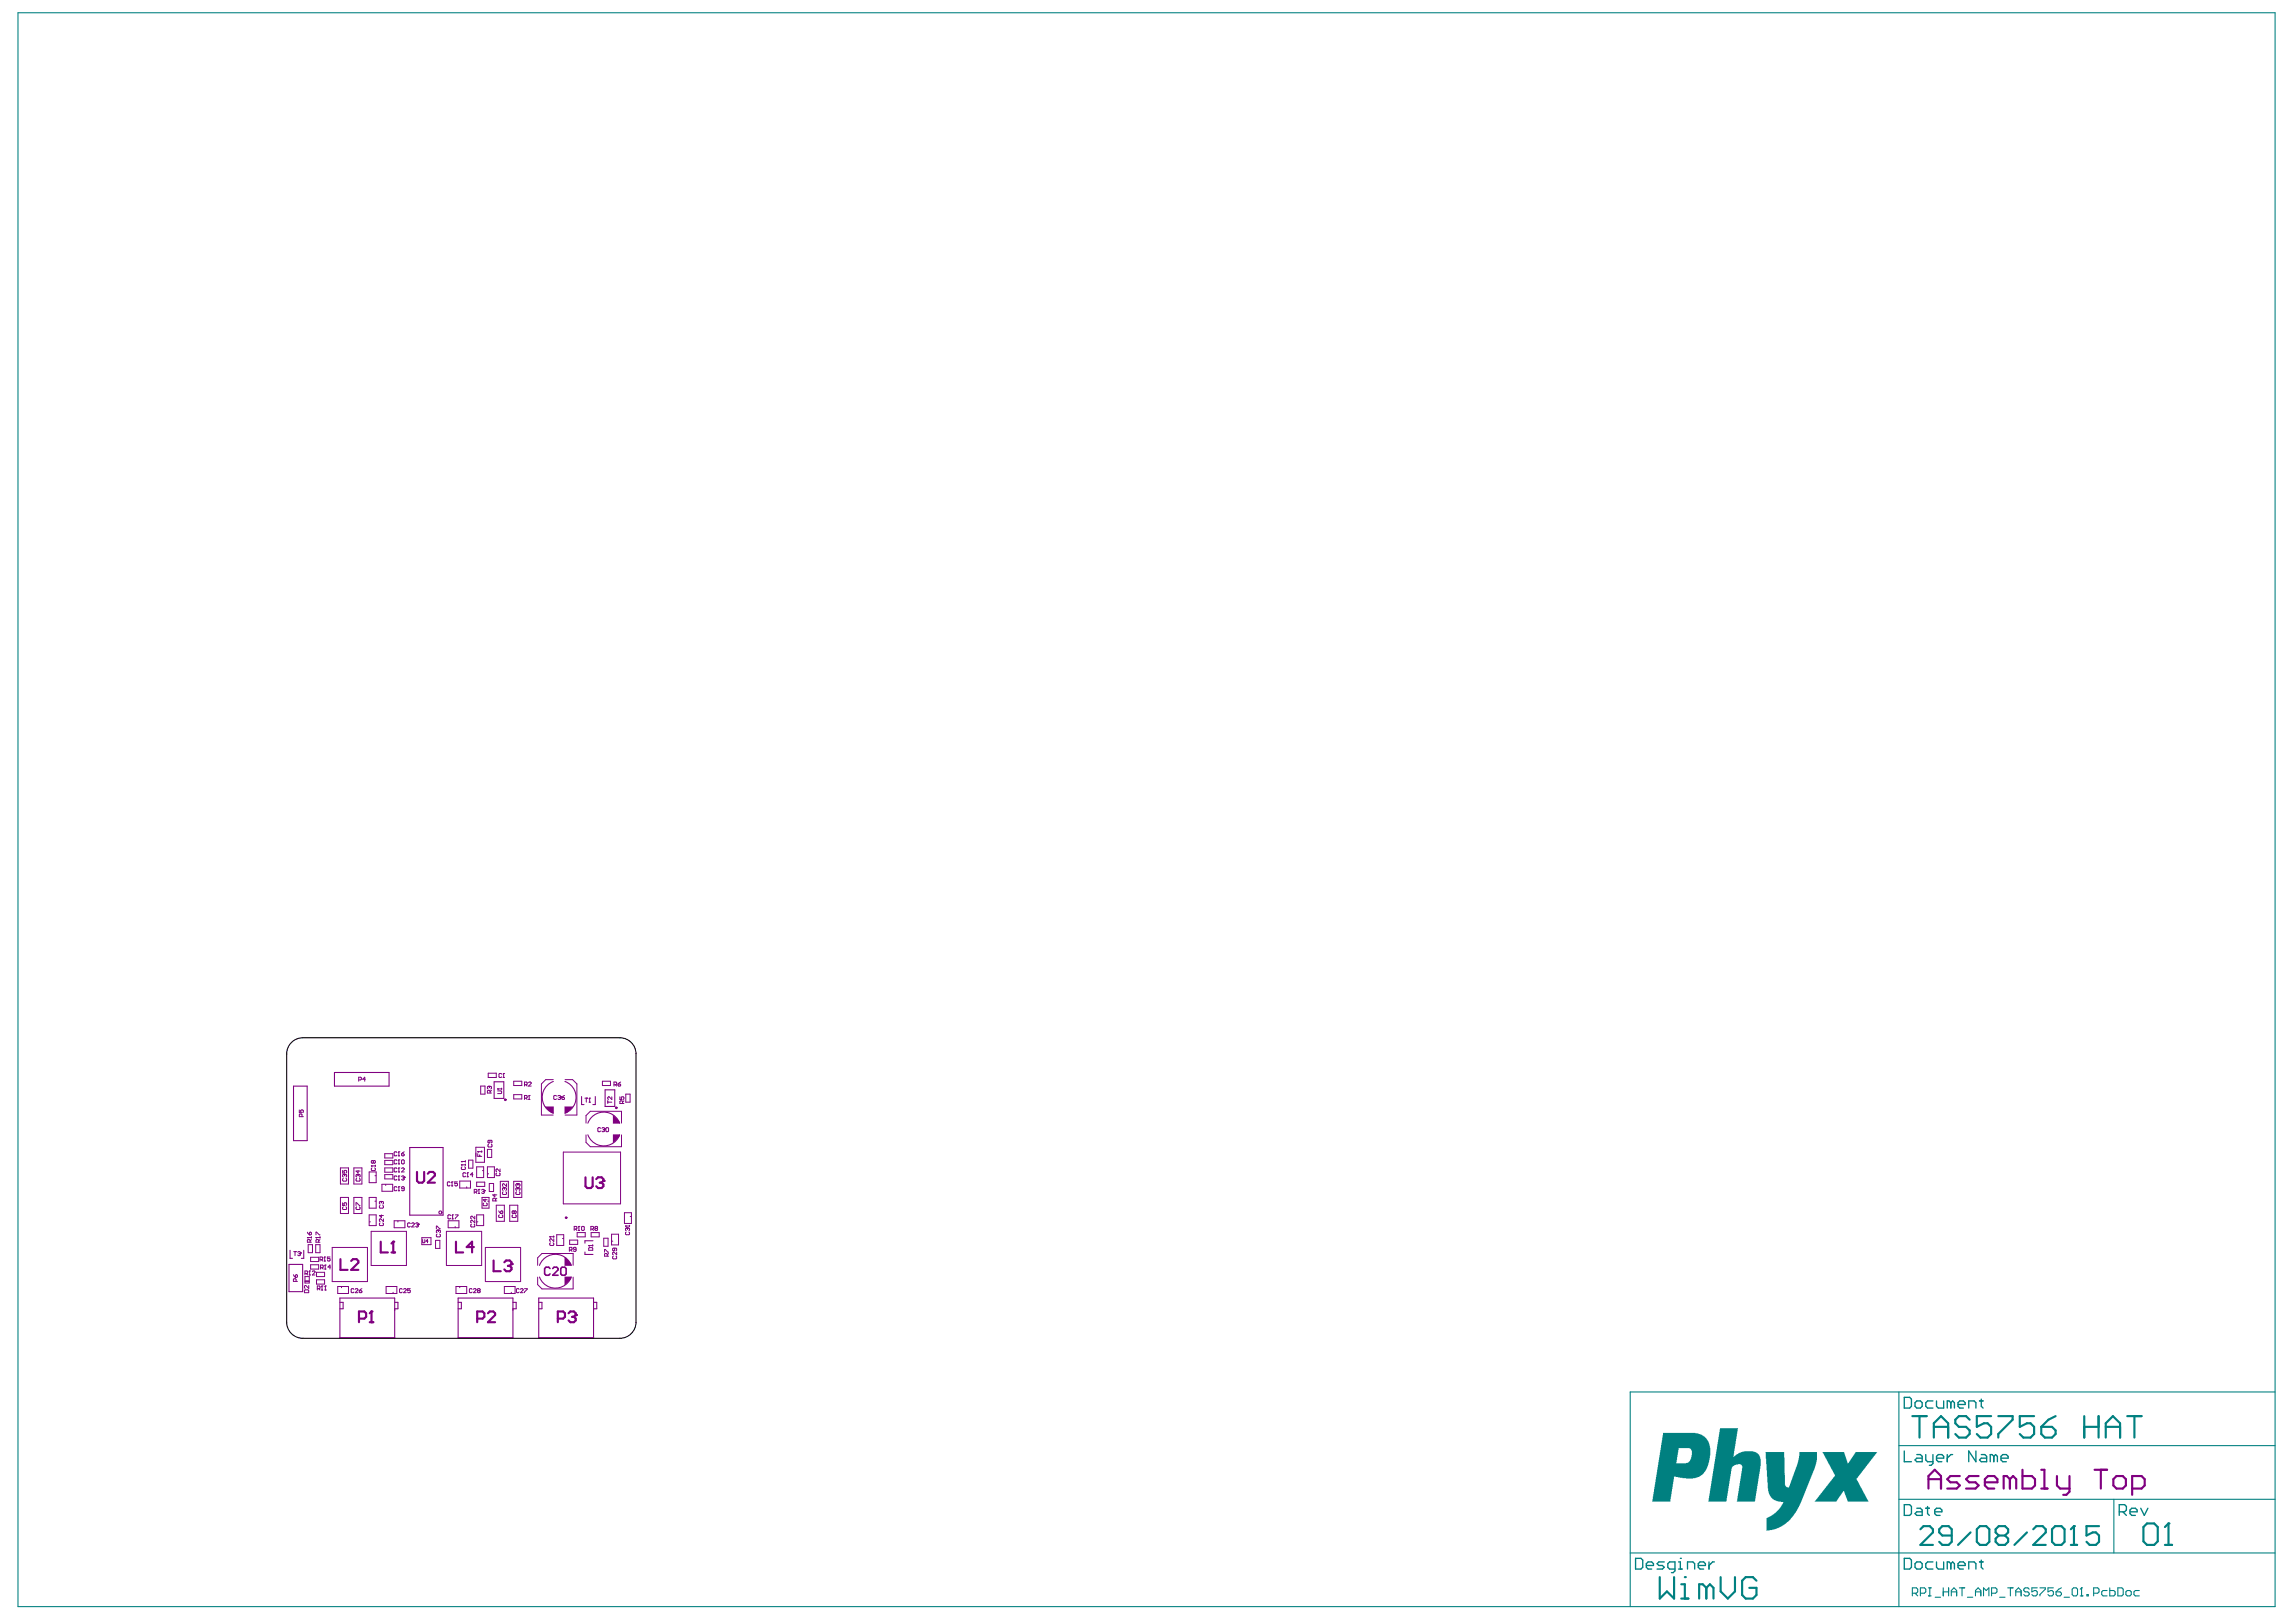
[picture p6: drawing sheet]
<svg xmlns="http://www.w3.org/2000/svg" width="297mm" height="210mm" viewBox="0 0 297 210" stroke-linecap="round" stroke-linejoin="round" font-family="sans-serif">
<g fill="#800080">
<path d="M70.5 143.2h1.1v.9l-.3-.1z"/>
<path d="M73 162.6l.9 .9v.3h-.9z"/>
<path d="M73 143.2h1.2l-.7 .7-.4 .2z"/>
<path d="M73 165.2h.9v.3l-.9 .9z"/>
<path d="M79.3 146.8h.9l-.1 .3-.8 .9z"/>
<path d="M79.3 144.2l.8 .9 .1 .3h-.9z"/>
</g>
<g fill="none" stroke="#800080" stroke-width=".13">
<path d="M46.4 139.8h.3l.1-.3-.4-.1v.5M47.3 139.7h-.4l.3-.3v.5M63.2 138.9h1v.5h-1zM64.9 139l-.1-.1-.2 .1v.4h.3M65.1 139.4h.1M65.2 138.9h.1M65.2 138.9v.5M65.2 138.9l-.1 .1M66.5 139.9h1v.6h-1zM71.6 139.7h-1l-.6 .6v4h1.6M73.1 139.7h1l.5 .6v4h-1.5M77.9 139.9h1.1v.6h-1.1z"/>
<path d="M38.7 143.6v.4h.3l-.1-.2 .1-.2 .2 .1v.3M39.1 144.5l-.1-.3h-.3v.3h.5M39.8 159.5l.2 .3M40 159.5h.2l.1 .2-.3 .1zM40.9 159.8v-.3l.5 .3M44 155h1.1v2h-1.1zM44 151.1h1.1v2.1h-1.1zM44.3 155.7v.3h.3l-.1-.2 .1-.1h.2v.3M44.3 151.5v.3h.3l-.1-.2 .1-.1h.2v.3M44.4 156.2l-.1 .1 .1 .2h.4v-.1v-.2M44.4 152.5l-.1 .1 .1 .2h.4v-.3M44.5 152h.1"/>
<path d="M44.5 152l-.2 .1 .1 .2M44.5 152l.1 .1M44.6 152.1l.1-.1 .1 .1v.2M44.6 152.1v.1M45.8 155h1v2h-1zM45.8 151.1h1v2.1h-1zM46.1 156v-.3l.5 .3M46.1 156.2v.1v.2h.4l.1-.1-.1-.2M46.2 152.5l-.1 .1 .1 .2h.3h.1l-.1-.3M46.2 152h.1M46.2 152l-.1 .1 .1 .2M46.2 152l.1 .1"/>
<path d="M46.3 151.5v.3l-.2-.3h.5M46.3 152.1v.1M46.3 152.1l.1-.1 .2 .1-.1 .2M47.8 157.2h.9v1.4h-.9zM47.8 155h.9v1.3h-.9zM47.8 151.7h.9v1.3h-.9zM47.8 158.1h.1M48 159.3h4.6v4.5h-4.6zM48 150.9h.1M48 150.9h.6M48 150.9l.1 .1M48.1 151.1l-.1 .1 .1 .3h.4l.1-.1-.1-.3"/>
<path d="M48.3 150.3l-.1-.1-.2 .1 .1 .2 .2-.1M48.3 150.3l.1-.1 .2 .1-.1 .2-.2-.1M48.3 150.3v.1M48.5 155.4h.1M48.5 152.1h.1M48.6 150.8v.2M49.2 158.3h-.1l.1 .3h.3l.1-.1-.1-.2M49.2 156l-.1 .1 .1 .2h.3h.1l-.1-.3M49.3 155.5h.1M49.3 155.5l-.2 .1 .1 .2M49.3 155.5v.1M49.3 155.6l.1-.1 .2 .1-.1 .2"/>
<path d="M49.3 155.6v.1M49.3 157.2v.4l-.2-.3h.5M49.4 153.3h1.4v.9h-1.4zM49.6 157.7v.4l-.3-.4-.2 .1 .1 .3M49.8 149.3h1v.6h-1zM49.8 150.2h1v.5h-1zM49.8 151.1h1v.6h-1zM49.8 152h1v.6h-1zM49.9 153.3v.1M51 158h1.4v.9h-1.4zM51.3 151.2v-.1l-.3 .1v.4l.1 .1 .2-.1M51.3 149.1h-.3v.4l.1 .1 .2-.1"/>
<path d="M51.3 150.2v-.1l-.3 .1v.3l.1 .1 .2-.1M51.3 152.3v-.1l-.3 .1v.3l.1 .1 .2-.1M51.3 153.7v-.1l-.3 .1v.3l.1 .1 .2-.1M51.5 158v.1M51.5 151.7h.2M51.5 150.6h.2M51.5 149.6h.2M51.5 152.7h.2M51.5 154.1h.2M51.6 150.1h.1M51.6 149.1h.1M51.6 152.2h.1"/>
<path d="M51.6 153.6h.1M51.6 151.1h.1M51.6 149.1h-.1M51.6 149.1v.5M51.6 150.1v.5M51.6 151.1v.6M51.6 152.2v.5M51.6 153.6v.5M51.6 150.1l-.1 .1M51.6 152.2l-.1 .1M51.6 153.6l-.1 .1M51.6 151.1l-.1 .1"/>
<path d="M52 151.2v-.1l.3 .1-.3 .5h.3M52 149.3h.2l.1 .2-.3 .1zM52 150.2v-.1l.3 .1v.3l-.1 .1-.2-.1zM52 152.3l.2-.1 .1 .2M52.1 152.4h.1M52.2 152.4l.1 .1-.1 .2-.2-.1M52.3 152.4h.1M52.3 149.1l-.3 .2M52.3 153.8h-.3v-.1v-.1l.3 .1v.3l-.1 .1-.2-.1M52.3 152.4h-.1M53.1 158.3h-.1h-.3v.4l.1 .1 .3-.1M53.3 158.3h.3l-.3 .5h.3"/>
<path d="M53.8 158.3h.2l.1 .1M53.9 158.5h.1M54 158.5l.1 .1-.1 .2-.2-.1M54.1 158.4h.1M54.1 158.4l-.1 .1M56.5 159v-.3l.5 .3M56.5 159.7v.1v.3h.4l.1-.1-.1-.3M56.6 159.2h.1M56.6 159.2l-.1 .1v.2M56.6 159.2l.1 .1M56.7 159.3l.1-.1 .2 .1-.1 .2M56.7 159.3v.1"/>
<path d="M57.8 159.3h4.5v4.5h-4.5zM58 158h1.4v.9h-1.4zM58.2 153l-.1-.1-.2 .1v.4l.1 .1 .2-.1M58.3 157.3l-.1-.1-.3 .1v.4h.1h.3M58.4 153.5h.2M58.5 157.7h.1M58.5 152.9h.1M58.5 152.9v.6M58.5 152.9l-.1 .1M58.6 157.2h.1M58.6 157.2v.5M58.6 157.2l-.1 .1"/>
<path d="M58.9 158.7v.2M58.9 157.2h.4l-.4 .5M59.2 152.9h-.4v.3l.2-.1 .2 .1-.1 .3-.3-.1M59.5 152.8h1.4v.9h-1.4zM59.7 150.7h.1M59.7 150.3h.1M59.7 150.7l.1 .1M59.7 150.7h.5M59.7 150.3h.5M59.7 150.3l.1 .1M59.8 151l-.1 .1 .1 .2h.3h.1l-.1-.3M60.2 150.2v.2"/>
<path d="M60.2 150.7v.1M60.2 151.9v-.1l-.3 .1v.3l.1 .1 .2-.1M60.4 153.6v.1M60.4 152.3h.2M60.5 151.8h.1M60.5 151.8v.5M60.5 151.8l-.1 .1M60.6 150.1h.6v1.1h-.6zM61 158.4l-.1 .1 .1 .3h.3l.1-.1-.1-.3M61.2 152h-.4l.3-.2v.5M61.4 154.3h.2l.1-.3-.3-.1v.5M61.4 157.9v.4l-.3-.4-.2 .1 .1 .3"/>
<path d="M61.4 157.4v.3l-.3-.3-.2 .1 .1 .2M61.5 154.3l.2 .1M61.6 148.5h1.1v1.9h-1.1zM61.7 157.2h.9v1.4h-.9zM61.7 151h.9v1.4h-.9zM61.7 153h1v.5h-1zM61.7 158.1h.1M61.8 149h.1M61.8 149l.1 .1M61.8 149.3v.3h.5M61.8 149h.5M61.9 154.4h.1"/>
<path d="M62 153.9h.1M62 153.9l-.1 .1M62 153.9v.5M62.1 149.5v.1M62.2 140.5h.5v1.1h-.5zM62.3 154l.3-.1 .1 .2M62.3 149v.1M62.4 155h.9v1.3h-.9zM62.4 151.5h.2M62.5 154.2h.1M62.6 154.2l.1 .1-.1 .1h-.3M62.6 155.7l-.1 .1 .1 .2h.3l.1-.1-.1-.2"/>
<path d="M62.7 154.1h.1M62.7 154.1l-.1 .1M62.8 155.2v.3l-.3-.2h.5M63.1 148.7h.5v1.1h-.5zM63.1 151h.9v1.4h-.9zM63.1 151.9h.1M63.1 155.4h.1M63.2 148.1l-.1 .1 .1 .2h.4v-.1v-.2M63.2 140.6h.1M63.2 140.6l-.1 .1v.2M63.2 140.6l.1 .1M63.3 153.2h.6v1h-.6z"/>
<path d="M63.3 140.7l.1-.1 .2 .1-.1 .2M63.3 140.7v.1M63.4 147.6l-.1 .3-.2-.1 .1-.2h.4v.1v.2M63.4 141.5l-.1-.4-.2 .1v.3h.5M63.6 141.1l-.2 .2M64 154.5v.4l-.2-.3h.5M64.1 155.4l-.1-.3-.2 .1v.2h.5M64.2 156h1v2h-1zM64.3 151.8l-.1 .1 .1 .2h.3h.1l-.1-.3M64.3 155.1l-.2 .1M64.4 140.9h.1M64.4 141.2h.4l.1 .1-.1 .2h-.4"/>
<path d="M64.4 140.9h.5M64.4 140.9l.1 .1M64.5 156.7l.3 .3M64.6 157.2l-.1 .1 .1 .3h.4v-.1v-.3M64.7 151.3v.3l-.4-.3-.1 .1 .1 .2M64.7 152.9h1.1v2.1h-1.1zM64.8 156.8l.2-.1v.3h-.2zM64.9 140.8v.2M65.1 154.2l-.1 .1 .1 .3h.3l.1-.1-.1-.3M65.2 153.7h.1M65.2 153.7l-.2 .1 .1 .3M65.2 153.7l.1 .1"/>
<path d="M65.3 153.8l.1-.1 .1 .1-.1 .3M65.3 153.8v.1M65.5 153.2v.3l-.3-.3-.2 .1 .1 .2M65.9 156h1.1v2h-1.1zM66.3 157.2v.1v.3h.4l.1-.1-.1-.3M66.5 152.9h1v2.1h-1zM66.5 141.7h1v.5h-1zM66.5 156.8l-.1-.1-.1 .1v.2h.2M66.5 156.8l.1-.1 .2 .1-.1 .2h-.2M66.5 156.8v.2M66.8 154.2l-.1 .1 .1 .3h.4l.1-.1-.1-.3M66.9 153.7h.1"/>
<path d="M66.9 153.2h.1M66.9 153.2l-.2 .1 .1 .2M66.9 153.7l-.2 .1 .1 .3M66.9 153.7l.1 .1M66.9 153.2l.1 .1M67 153.8l.1-.1 .2 .1-.1 .3M67 153.3l.1-.1 .2 .1-.1 .2M67 153.3v.1M67 153.8v.1M67.9 140.4h.2l.1-.3-.3-.1v.5M67.9 142.1h.2l.1-.2-.3-.1v.5M68 142.1l.2 .2"/>
<path d="M68 140.4l.2 .1M68.4 140.1l.1-.1 .2 .1-.3 .4h.3M68.4 142.3h.1M68.5 141.8h.1M68.5 141.8l-.1 .1M68.5 141.8v.5M71.6 160v.1M72 141.9l-.1-.1-.3 .1v.3l.1 .1 .3-.1M72 159.8h.9v1.4h-.9zM72.2 141.9l.2-.1 .1 .1M72.3 142h.1M72.4 142l.1 .1-.1 .2-.2-.1"/>
<path d="M72.5 141.9h.1M72.5 141.9l-.1 .1M72.7 142h.2l.1 .2-.2 .1zM72.9 149.1h7.4v6.7h-7.4zM73 141.8l-.3 .2M74.3 159.1h.2l.1-.3-.3-.1v.5M74.5 159.1l.1 .1M74.7 159.5h1v.6h-1zM74.8 159.2h.2M74.9 158.7h.1M74.9 158.7l-.1 .1M74.9 158.7v.5"/>
<path d="M75.2 158.8l.1-.1 .3 .1v.3l-.1 .1-.3-.1zM75.7 142.1h.3M75.8 145.3v-.9l.6-.6h4v1.5M75.8 146.9v.9l.6 .6h4v-1.5M75.8 142.1v.5M76.2 142.6h.2M76.3 142.1h.1M76.3 142.1l-.1 .1M76.3 142.1v.5M76.4 159.1h.3l.1-.3-.4-.1v.5M76.5 159.5h1v.6h-1zM76.6 159.1l.2 .1"/>
<path d="M77 159v-.1v-.2l.3 .1-.1 .2M77 159v.1v.1l.3-.1-.1-.1M77 159h.2M77.7 146l-.1-.1-.3 .1v.4l.1 .1 .3-.1M77.9 146l.2-.1 .1 .2M78 146.2h.1M78.1 146.2l.1 .1-.1 .2-.2-.1M78.2 146.1h.1M78.2 146.1l-.1 .1M78.4 146l.1-.1 .2 .1v.4l-.1 .1-.2-.1zM78.6 142.6h.6M78.6 142.5v.3"/>
<path d="M79.1 159.7h.9v1.4h-.9zM79.2 141.9v.4l-.4-.4-.2 .1 .1 .3M79.4 140.4h.3l.1-.3-.4-.1v.5M79.6 140.4l.2 .1M80 140.3h.2l.1 .2h-.3zM80.2 141.9v.4h.3l-.1-.2 .1-.2 .2 .1-.1 .3M80.3 140l-.3 .3M80.5 142.8v-.3h-.3v.3h.5M80.7 142.5l-.2 .1M80.8 156.9h.9v1.4h-.9zM80.9 158.7h.1M80.9 158.7h.5"/>
<path d="M81 141.6h.5v1h-.5zM81 159.4l-.1 .1 .1 .3h.4v-.1v-.3M81.1 158.9h.1M81.1 158.9l-.2 .1 .1 .3M81.1 158.9l.1 .1M81.2 159l.1-.1 .1 .1v.3M81.2 159v.1M81.4 158.6v.1M81.5 157.4h.2M38 165l.2 .3M38 162h.3M38.2 162v.5"/>
<path d="M38.2 165h.2l.1 .2-.3 .1zM38.3 165.8l-.1-.3-.2 .1v.2h.5M38.5 162.1l.3-.1 .1 .1M38.7 162.2h.1M38.8 162.2l.1 .1-.1 .2-.3-.1M38.9 162.1h.1M38.9 162.1l-.1 .1M39.4 167l.1-.1h.3l.1 .1v.3h-.5zM39.5 165.2h.5v.8h-.5zM39.5 165.8h.5M39.5 164.8h.2l.1-.2-.3-.1v.5M39.6 164.8l.2 .2"/>
<path d="M39.8 160.2h.1M39.8 160.2h.5M39.9 161.1h.5v1h-.5zM39.9 166.4v.3l-.3-.3-.2 .1 .1 .2M40 165h.1M40.1 164.5h.1M40.1 164.5l-.1 .1M40.1 164.5v.5M40.1 160.8l-.1-.4-.2 .1v.3h.5M40.2 162.7h1v.6h-1zM40.2 163.7h1v.5h-1zM40.3 160.4l-.2 .2"/>
<path d="M40.3 160.1v.1M40.4 164.6l.1-.1 .3 .1-.4 .4h.4M40.8 161.1h.6v1h-.6zM40.9 160.2h.1M40.9 160.2h.5M40.9 164.6h1.1v.6h-1.1zM40.9 165.6h1.1v.6h-1.1zM41.1 166.8h.2l.1-.3-.3-.1v.5M41.2 160.8l-.1-.4-.2 .1v.3h.5M41.2 166.8l.2 .1M41.4 160.1v.1M41.4 163h.3v-.2l-.3-.1v.5"/>
<path d="M41.4 160.4l-.2 .2M41.5 164.1h.2l.1-.3-.3-.1v.5M41.6 166.9h.1M41.6 163l.1 .2M41.6 164.1l.2 .1M41.7 166.4h.1M41.7 166.4l-.1 .1M41.7 166.4v.5M41.9 163.2h.2M42 164.2h.2M42 162.7h.1M42 162.7l-.1 .1"/>
<path d="M42 166.9h.2M42 162.7v.5M42.1 163.7h.1M42.1 163.7l-.1 .1M42.1 163.7v.5M42.1 166.4h.1M42.1 166.4l-.1 .1M42.1 166.4v.5M42.7 162.7h-.3v.2l.1-.1 .2 .1-.1 .3-.2-.1M42.8 164h-.4l.3-.3v.5M43 161.4h4.5v4.4h-4.5zM43.7 166.5h1.4v.9h-1.4z"/>
<path d="M44.2 166.5v.1M45.8 166.9l-.1-.1-.3 .1v.3l.1 .1 .3-.1M46 166.9v-.1l.3 .1-.3 .4h.3M46.5 167h.2l.1 .2-.2 .1zM46.8 166.8l-.3 .2M50 166.5h1.3v.9h-1.3zM50.9 167.2v.2M52 166.9v-.1l-.3 .1v.3l.1 .1 .2-.1M52.2 166.9l.1-.1 .3 .1-.4 .4h.4M53.1 166.8h-.4v.2l.2-.1 .2 .1-.1 .3-.3-.1M54.6 160.2h1.2v.9h-1.2zM54.7 160.4v.4h.3v-.4"/>
<path d="M55.4 160.6h-.3l.2-.2v.4M56.3 160.5h.6v1.1h-.6zM59 166.5h1.4v.9h-1.4zM59.5 166.5v.1M61.1 166.9l-.1-.1-.3 .1v.3l.1 .1 .3-.1M61.2 166.9l.1-.1 .3 .1-.4 .4h.4M61.9 167l-.1 .1 .1 .2 .2-.1-.1-.2M61.9 167l-.1-.1 .1-.1 .2 .1-.1 .1M61.9 167h.1M62.8 161.4h4.6v4.4h-4.6zM65.2 166.5h1.4v.9h-1.4zM66.2 167.2v.2"/>
<path d="M67.2 166.9l-.1-.1-.3 .1v.3l.1 .1 .3-.1M67.3 166.9l.1-.1 .3 .1-.4 .4h.4M67.9 166.8h.3l-.3 .5M69.6 165.3v.9l.5 .6h4v-1.5M69.6 163.7v-.9l.5-.6h4v1.5M71.1 160h.1M71.1 160h.5M71.1 160l.1 .1M71.2 160.8l-.1 .1 .1 .3h.4v-.1v-.3M71.6 160.3v.4l-.3-.4-.2 .1 .1 .3M72.8 160.3h.1M73.7 161.8h.2l.1-.3-.3-.1v.5"/>
<path d="M73.7 160.5h1v.5h-1zM73.8 161.8l.2 .1M74.5 161.7l-.3-.1 .1-.2 .2 .1v.4h-.1h-.2M76.2 161.2h.1M76.2 161.5h.4l.1 .3h-.5zM76.2 161.2h.5M76.2 161.2v.1M76.7 161.1v.2M78.1 160.2h.6v1.1h-.6zM78.2 162v-.3l.5 .3M78.6 162.6l-.1-.4-.3 .1v.3h.5M78.7 162.2l-.1 .2"/>
<path d="M79.1 160.6h.2M79.3 162.6v.1v.2h.4l.1-.1-.1-.2M79.5 161.5v.3l-.1 .1-.1-.1v-.3h.4l.1 .1-.1 .3M79.8 162v.4l-.4-.4-.1 .1v.3"/>
</g>
<g fill="none" stroke="#800080" stroke-width=".14">
<path d="M43.3 138.8h7v1.8h-7zM63.9 140h1.3v2.1h-1.3zM71.6 140a2.19 2.19 0 0 0-1.5 2 2.19 2.19 0 0 0 1.5 2.1M73.1 140a2.19 2.19 0 0 1 1.4 2 2.19 2.19 0 0 1-1.4 2.1M38 140.6h1.7v7h-1.7zM53 148.5h4.3v8.8h-4.3zM75.2 141.9v1h.4M76.1 146.9a2.19 2.19 0 0 0 2 1.4 2.19 2.19 0 0 0 2.1-1.4M76.1 145.4a2.19 2.19 0 0 1 2-1.5 2.19 2.19 0 0 1 2.1 1.5M77 141.9v1h-.3M78.3 141h1.2v2.2h-1.2zM37.4 163.6h1.8v3.6h-1.8z"/>
<path d="M37.5 161.8v1h.3M39.3 161.8v1h-.3M44 168.5h.4v.9h-.4M44 168h7.1v5.1h-7.1zM51.1 168.5h.4v.9h-.4M59.3 168.5h.4v.9h-.4M59.3 168h7.1v5.1h-7.1zM66.4 168.5h.4v.9h-.4M69.7 168.5h.4v.9h-.4M69.7 168h7.1v5.1h-7.1zM69.8 165.3a2.19 2.19 0 0 0 2.1 1.4 2.19 2.19 0 0 0 2-1.4M69.8 163.8a2.19 2.19 0 0 1 2.1-1.5 2.19 2.19 0 0 1 2 1.5"/>
<path d="M75.7 162v.3h1M76.7 160.6h-1v.3M76.8 168.5h.4v.9h-.4"/>
<circle cx="57" cy="156.9" r=".2"/>
</g>
<g fill="none" stroke="#800080" stroke-width=".28">
<path d="M53.9 151.7v1.1l.3 .2h.4l.3-.2v-1.1M55.3 151.9l.3-.2h.4l.3 .2v.2l-1 .9h1M75.7 152.4v1.1l.3 .2h.4l.3-.2v-1.1M77.1 152.6l.3-.2h.4l.3 .2v.2M77.6 153h.2M77.8 153l.3 .3v.2l-.3 .2h-.4l-.3-.2M78.1 152.8h.1M78.1 152.8l-.3 .2M44 162.9v1.4h1M45.4 163.2l.3-.3h.4l.3 .3v.2l-1 .9h1M46.4 170.6h.7l.3-.2v-.5l-.3-.2h-.7v1.4M47.8 171.1h.5"/>
<path d="M48.1 169.7h.1M48.1 169.7l-.3 .2M48.1 169.7v1.4M49.3 160.7v1.4h.9M50.6 162.1h.5M50.9 160.7h.1M50.9 160.7v1.4M50.9 160.7l-.3 .2M59 160.7v1.4h.9M61.3 161.4h-.9l.7-.7v1.4M61.7 170.6h.7l.3-.2v-.5l-.3-.2h-.7v1.4M63.1 169.9l.3-.2h.4l.3 .2v.3l-1 .9h1"/>
<path d="M63.9 163.1v1.4h.9M65.2 163.4l.3-.3h.4l.3 .3v.2M65.7 163.8h.2M65.9 163.8l.3 .2v.3l-.3 .2h-.4l-.3-.2M66.2 163.6h.1M66.2 163.6l-.3 .2M72.2 170.6h.7l.2-.2v-.5l-.2-.2h-.7v1.4M73.6 169.9l.2-.2h.5l.2 .2v.3M74 170.4h.3M74.3 170.4l.2 .2v.3l-.2 .2h-.5l-.2-.2M74.5 170.2h.1M74.5 170.2l-.2 .2"/>
<path d="M249.5 192.6v-1.6l.8-.8 .8 .8v1.6M249.5 191.4h1.6M253.5 191h-1.2l-.4 .4 .4 .4h.8l.4 .4-.4 .4h-1.2M256 191h-1.2l-.4 .4 .4 .4h.8l.4 .4-.4 .4h-1.2M256.8 191.8h1.6v-.4l-.4-.4h-.8l-.4 .4v.8l.4 .4h.8M260 191.4l-.4-.4h-.4v1.6M260 191.4v1.2M260 191.4l.4-.4 .4 .4v1.2M261.7 190.2v2.4h1.2l.4-.4v-.8l-.4-.4h-1.2M264.1 192.6h.8M264.1 190.2h.4v2.4M266.1 191v1.2l.4 .4h1.2"/>
<path d="M267.7 191v2l-.4 .4h-.4M271 190.2h1.6M271.8 190.2v2.4M273.4 191.4l.4-.4h.8l.4 .4v.8l-.4 .4h-.8l-.4-.4zM275.8 192.6h1.3l.4-.4v-.8l-.4-.4h-1.3v2.4"/>
</g>
<path d="M71.2 164.2l-.2-.2h-.4l-.1 .2v.7l.1 .1h.4l.2-.1M71.5 164.2l.2-.2h.3l.2 .2v.1l-.7 .7h.7M72.5 164.2l.2-.2h.4l.1 .2v.7l-.1 .1h-.4l-.2-.1z" fill="none" stroke="#800080" stroke-width=".21"/>
<g fill="none" stroke="#800080" stroke-width=".17">
<circle cx="65.4" cy="142.3" r=".09"/>
<circle cx="73.2" cy="157.6" r=".09"/>
<circle cx="79.7" cy="143.4" r=".09"/>
</g>
<g fill="#008080">
<path d="M235.8 187.9h2.8l.4 1.5 .2-.1 .9-1.4h2.8l-2.6 3.3a.38 .38 0 0 0 .1 .5l1.3 2.6h-2.6l-.5-1.3h-.1l-.9 1.3h-2.8l2.2-2.8 .1-.3a.34 .34 0 0 0 .1-.5z"/>
<path d="M228.4 187.9h2.4l.1 4.2 .1 .2 .3 .2h.2l1.1-3.1 .2-1v-.5h2.3v1.1l-.4 1.2-1.9 4.6-.7 1.3-1.1 1.1-.9 .6-.8 .2-.8 .1v-1.2a.45 .45 0 0 1 .4-.6l.8-.5 .5-.5 .5-.9-.6-.1-.6-.2-.4-.3-.3-.5-.1-.7z"/>
<path d="M222.5 184.8h2.4l-.7 3.7 .8-.5 .7-.2 1.3 .1 .4 .2 .3 .4 .1 .3v.9l-.8 4.6h-2.3l.7-4.1a.58 .58 0 0 0-.1-.7h-.7l-.3 .2a.59 .59 0 0 0-.3 .7l-.7 3.9h-2.3z"/>
<path d="M215.1 185.4h4.2l.9 .3 .6 .5 .4 .7 .1 .5-.1 1.3-.2 .9-.3 .7-.3 .4-.5 .4-.9 .2h-.9l-1.5-.2-.5 3.2h-2.4zM217.2 187.4l-.3 2h1.2l.3-.1 .4-.5 .1-.8a.56 .56 0 0 0-.3-.6z"/>
</g>
<g fill="none" stroke="#008080" stroke-width=".14">
<path d="M2.3 1.7h292v206.2h-292zM245.7 180.1v27.8M245.7 194h48.6M245.7 187.1h48.6M273.5 194v7M294.3 180.1h-83.4v27.8M210.9 201h83.4M247.4 206.2h.5l.2-.2v-.3l-.2-.2h-.5v1M247.8 206.2l.3 .3M248.4 206.2h.6l.1-.2v-.3l-.1-.2h-.6v1M249.5 205.5h.3M249.5 206.5h.3"/>
<path d="M249.7 205.5v1M250.4 206.7h.7M251.4 205.5v1M251.4 206h.7M252.1 205.5v1M252.4 206h.7M252.4 206.5v-.7l.4-.3 .3 .3v.7M253.5 205.5h.7M253.8 205.5v1M254.5 206.7h.7M255.6 206h.7M255.6 206.5v-.7l.3-.3 .4 .3v.7"/>
<path d="M256.6 206.5v-1l.4 .3 .3-.3v1M257.7 206.2h.5l.2-.2v-.3l-.2-.2h-.5v1M258.7 206.7h.7M259.7 205.5h.7M260.1 205.5v1M260.8 206h.7M260.8 206.5v-.7l.3-.3 .4 .3v.7M262.5 205.7l-.2-.2h-.3l-.2 .2v.1l.2 .2h.3l.2 .2v.2l-.2 .1h-.3l-.2-.1M263.6 205.5h-.7v.5l.3-.2h.2l.2 .2v.4l-.2 .1h-.4l-.1-.1M263.9 205.5h.7v.2l-.7 .7v.1M265.6 205.5h-.6v.5l.3-.2h.2l.1 .2v.4l-.1 .1h-.4l-.1-.1M266 206h.5l.2 .2v.2l-.2 .1h-.3l-.2-.1z"/>
<path d="M266.7 205.5l-.4 .2-.3 .3M267 206.7h.7M268.1 205.7l.2-.2h.3l.2 .2v.7l-.2 .1h-.3l-.2-.1zM269.1 206.5h.4M269.3 205.5h.1M269.3 205.5v1M269.3 205.5l-.2 .2M270 206.4h.2v.1h-.2zM270.9 206.2h.5l.2-.2v-.3l-.2-.2h-.5v1M272.6 205.8h-.5l-.2 .2v.4l.2 .1h.5M272.9 205.5v1h.6l.1-.1v-.4l-.1-.2h-.6M274 205.5h.5l.2 .2v.7l-.2 .1h-.5z"/>
<path d="M275 206l.2-.2h.4l.1 .2v.4l-.1 .1h-.4l-.2-.1zM276.8 205.8h-.6l-.1 .2v.4l.1 .1h.6"/>
</g>
<g fill="none" stroke="#008080" stroke-width=".17">
<path d="M246.4 194.7h.7l.2 .3v.9l-.2 .2h-.7zM246.4 180.8h.7l.2 .3v.9l-.2 .2h-.7zM246.4 187.8v1.4h.9M247.8 181.5l.2-.2h.4l.3 .2v.5l-.3 .2h-.4l-.2-.2zM248 195.2h.4l.3 .2v.7h-.7l-.2-.2 .2-.3h.7M248 188.2h.4l.3 .3v.7h-.7l-.2-.3 .2-.2h.7M249.1 195.2h.5M249.1 188.2v.7l.3 .3h.7M249.4 195v.9l.2 .2M250.1 181.3h-.7l-.3 .2v.5l.3 .2h.7M250.1 188.2v1.2l-.3 .2h-.2M250.3 195.6h.9v-.2l-.2-.2h-.5l-.2 .2v.5l.2 .2h.5"/>
<path d="M250.5 188.7h1v-.2l-.3-.3h-.4l-.3 .3v.4l.3 .3h.4M250.5 181.3v.7l.3 .2h.7v-.9M251.9 188.2v1M252.4 181.5l-.2-.2h-.3v.9M252.4 181.5l.2-.2 .2 .2v.7M252.4 181.5v.7M252.6 188.2h-.2l-.5 .5M253.3 181.8h.9v-.3l-.2-.2h-.5l-.2 .2v.5l.2 .2h.5M254.7 182.2v-.9h.7l.2 .2v.7M255.6 187.8v1.4l-.9-1.4v1.4M256.1 181.3h.5M256.3 188.2h.5l.2 .3v.7h-.7l-.2-.3 .2-.2h.7"/>
<path d="M256.3 181.1v.9l.3 .2M257.9 188.5l-.2-.3h-.2v1M257.9 188.5v.7M257.9 188.5l.3-.3 .2 .3v.7M258.9 188.7h.9v-.2l-.2-.3h-.5l-.2 .3v.4l.2 .3h.5M274.2 195.6h.7l.2-.2v-.4l-.2-.3h-.7v1.4M274.6 195.6l.5 .5M275.6 195.6h.9v-.2l-.2-.2h-.5l-.2 .2v.5l.2 .2h.5M277 195.2l.4 .9 .5-.9M211.6 201.7h.7l.2 .2v.9l-.2 .3h-.7zM213 202.6h.9v-.2l-.2-.3h-.5l-.2 .3v.4l.2 .3h.5M215.3 202.1h-.7l-.2 .3 .2 .2h.5l.2 .2-.2 .3h-.7"/>
<path d="M216.7 203.1h-.7l-.2-.3v-.4l.2-.3h.7v1.2l-.2 .2h-.3M217.2 203.1h.4M217.2 202.1h.2v1M217.4 201.7h.1M218.3 203.1v-1h.7l.2 .3v.7M219.7 202.6h.9v-.2l-.2-.3h-.5l-.2 .3v.4l.2 .3h.5M221.1 202.1v1M221.8 202.1h-.2l-.5 .5M246.4 201.7h.7l.2 .2v.9l-.2 .3h-.7zM247.8 202.4l.2-.3h.4l.3 .3v.4l-.3 .3h-.4l-.2-.3zM250.1 202.1h-.7l-.3 .3v.4l.3 .3h.7M250.5 202.1v.7l.3 .3h.7v-1"/>
<path d="M252.4 202.4l-.2-.3h-.3v1M252.4 202.4v.7M252.4 202.4l.2-.3 .2 .3v.7M253.3 202.6h.9v-.2l-.2-.3h-.5l-.2 .3v.4l.2 .3h.5M254.7 203.1v-1h.7l.2 .3v.7M256.1 202.1h.5M256.3 201.9v.9l.3 .3"/>
</g>
<g fill="none" stroke="#008080" stroke-width=".28">
<path d="M247.4 183.3h1.9M248.3 183.3v2.7M248.4 197.9l.5-.4h.8l.4 .4v.4l-1.7 1.6h1.7M250.2 186v-1.8l.9-.9 .9 .9v1.8M250.2 184.6h1.8M252.5 198.7h-1.2l-.4-.4v-.4l.4-.4h.8l.4 .4v1.6l-.4 .4h-.8l-.4-.4M254.8 183.7l-.4-.4h-1l-.4 .4v.5l.4 .4h1l.4 .5v.5l-.4 .4h-1l-.4-.4M254.9 198.3l-1.6 1.6M255.7 197.9l.4-.4h.9l.4 .4v1.6l-.4 .4h-.9l-.4-.4zM257.6 183.3h-1.9v1.3l1-.4h.4l.5 .4v1l-.5 .4h-.9l-.5-.4M258.5 183.3h1.9v.4l-1.9 1.9v.4M258.6 198.7l-.4 .4v.4l.4 .4h.8l.4-.4v-.4l-.4-.4"/>
<path d="M258.6 198.7l-.4-.4v-.4l.4-.4h.8l.4 .4v.4l-.4 .4M258.6 198.7h.8M262.2 198.3l-1.6 1.6M263 197.9l.4-.4h.9l.4 .4v.4l-1.7 1.6h1.7M263.2 183.3h-1.9v1.3l.9-.4h.5l.5 .4v1l-.5 .4h-.9l-.5-.4M264.1 184.6h1.4l.4 .5v.5l-.4 .4h-1l-.4-.4zM265.5 197.9l.4-.4h.8l.4 .4v1.6l-.4 .4h-.8l-.4-.4zM265.9 183.3l-.9 .4-.9 .9M267.9 199.9h.8M268.3 197.5h.1M268.3 197.5v2.4M268.3 197.5l-.4 .4"/>
<path d="M269.6 184.6h1.9M269.6 183.3v2.7M271.5 183.3v2.7M271.6 197.5h-1.7v1.2l.8-.4h.5l.4 .4v.8l-.4 .4h-.9l-.4-.4M272.4 184.6h1.9M272.4 186v-1.8l1-.9 .9 .9v1.8M275.2 183.3h1.9M276.1 183.3v2.7M277.3 197.6l.5-.4h.9l.5 .4v1.9l-.5 .4h-.9l-.5-.4zM280.1 199.9h.9M280.5 197.2h.1M280.5 197.2v2.7"/>
<path d="M280.5 197.2l-.4 .4M214.7 204.1v2.8l1-1 .9 1v-2.8M217.5 206.9h.9M217.5 205h.5v1.9M218 204.1h.1M220.8 205.5l-.5-.5h-.5v1.9M220.8 205.5v1.4M220.8 205.5l.4-.5 .5 .5v1.4M222.6 204.1v1.8l.9 1 1-1v-1.8M227.2 204.6l-.4-.5h-1l-.4 .5v1.8l.4 .5h1l.4-.5v-.9h-.9"/>
</g>
<path d="M37.7 134.9l.4-.3 .5-.2 .6-.1h41a2.08 2.08 0 0 1 2.1 2.1v34.7a2.08 2.08 0 0 1-2.1 2.1h-41a2.08 2.08 0 0 1-2.1-2.1v-34.7l.1-.6 .2-.5z" fill="none" stroke="#000" stroke-width=".14"/>
</svg>
